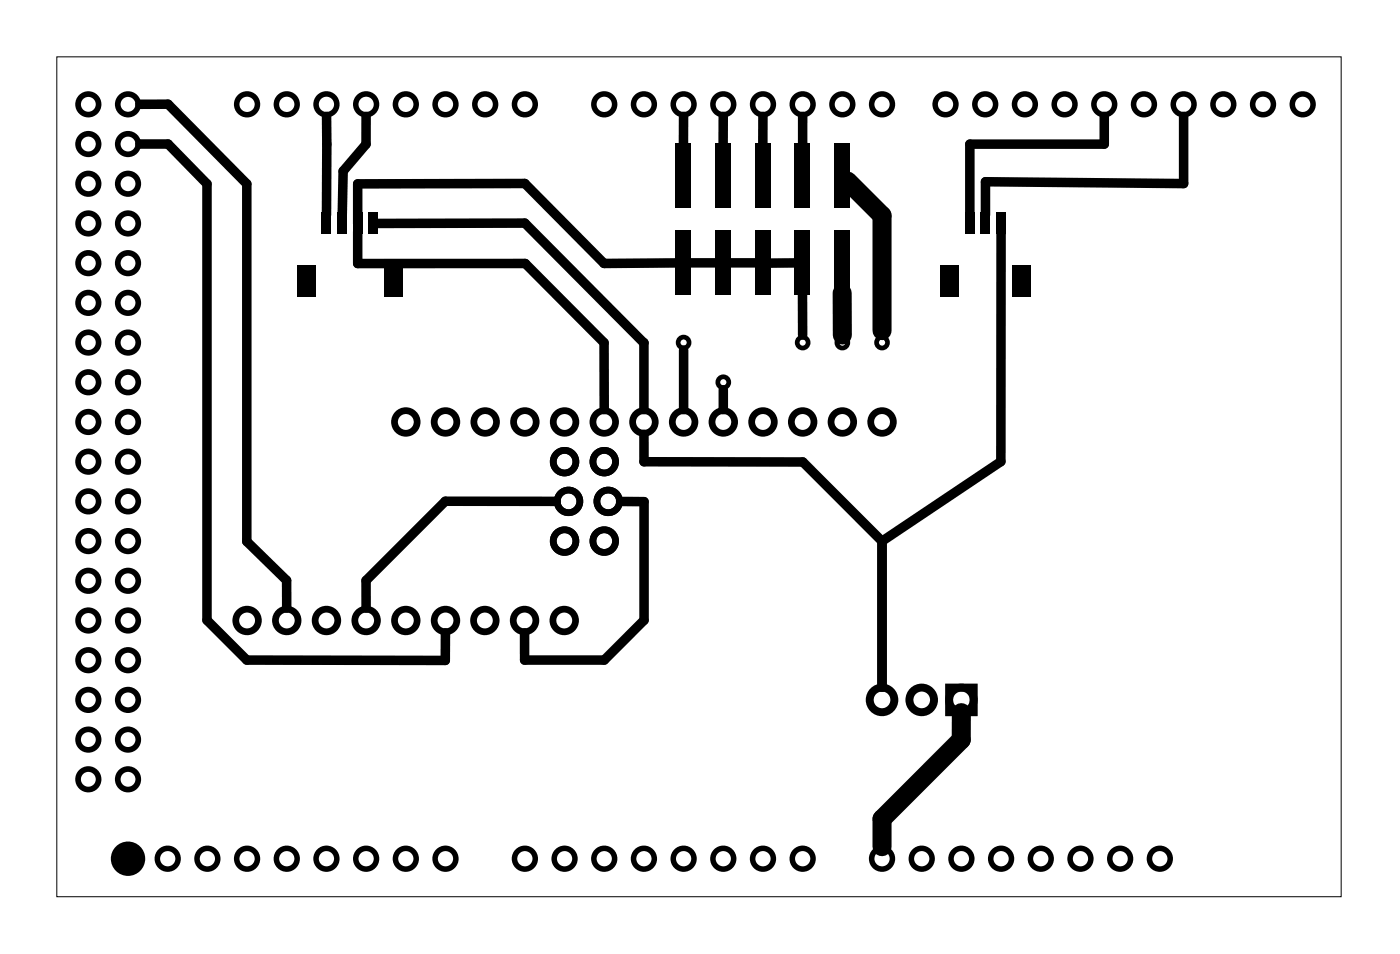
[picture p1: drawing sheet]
<svg xmlns="http://www.w3.org/2000/svg" width="90mm" height="61mm" viewBox="0 0 90 61" stroke-linecap="round" stroke-linejoin="round" font-family="sans-serif">
<path d="M3.6 3.6h82.2v53.8h-82.2z" fill="none" stroke="#000" stroke-width=".06"/>
<g fill="#000">
<path d="M19 17h1.2v2h-1.2zM20.6 13.6h.6v1.4h-.6zM21.6 13.6h.6v1.4h-.6zM22.6 13.6h.6v1.4h-.6zM23.6 13.6h.6v1.4h-.6zM24.6 17h1.2v2h-1.2zM43.2 9.2h1v4.1h-1zM43.2 14.7h1v4.2h-1zM45.8 9.2h1v4.1h-1zM45.8 14.7h1v4.2h-1zM48.3 9.2h1v4.1h-1zM48.3 14.7h1v4.2h-1z"/>
<path d="M50.9 9.2h1v4.1h-1zM50.9 14.7h1v4.2h-1zM53.4 9.2h1v4.1h-1zM53.4 14.7h1v4.2h-1zM60.2 17h1.2v2h-1.2zM61.8 13.6h.6v1.4h-.6zM62.8 13.6h.6v1.4h-.6zM63.8 13.6h.6v1.4h-.6zM64.8 17h1.2v2h-1.2z"/>
</g>
<g fill="none" stroke="#000" stroke-width=".43">
<circle cx="15.8" cy="39.7" r=".72"/>
<circle cx="18.4" cy="39.7" r=".72"/>
<circle cx="20.9" cy="39.7" r=".72"/>
<circle cx="23.4" cy="39.7" r=".72"/>
<circle cx="26" cy="27" r=".72"/>
<circle cx="26" cy="39.7" r=".72"/>
<circle cx="28.5" cy="27" r=".72"/>
<circle cx="28.5" cy="39.7" r=".72"/>
<circle cx="31" cy="39.7" r=".72"/>
<circle cx="31.1" cy="27" r=".72"/>
<circle cx="33.6" cy="39.7" r=".72"/>
<circle cx="33.6" cy="27" r=".72"/>
<circle cx="36.1" cy="39.7" r=".72"/>
<circle cx="36.1" cy="27" r=".72"/>
<circle cx="36.1" cy="29.5" r=".72"/>
<circle cx="36.1" cy="34.6" r=".72"/>
<circle cx="36.4" cy="32.1" r=".72"/>
<circle cx="38.7" cy="27" r=".72"/>
<circle cx="38.7" cy="29.5" r=".72"/>
<circle cx="38.7" cy="34.6" r=".72"/>
<circle cx="38.9" cy="32.1" r=".72"/>
<circle cx="41.2" cy="27" r=".72"/>
<circle cx="43.8" cy="27" r=".72"/>
<circle cx="46.3" cy="27" r=".72"/>
<circle cx="48.8" cy="27" r=".72"/>
<circle cx="51.4" cy="27" r=".72"/>
<circle cx="53.9" cy="27" r=".72"/>
<circle cx="56.5" cy="27" r=".72"/>
</g>
<g fill="none" stroke="#000" stroke-width=".35">
<circle cx="15.8" cy="6.7" r=".66"/>
<circle cx="18.4" cy="6.7" r=".66"/>
<circle cx="20.9" cy="6.7" r=".66"/>
<circle cx="23.4" cy="6.7" r=".66"/>
<circle cx="26" cy="6.7" r=".66"/>
<circle cx="28.5" cy="6.7" r=".66"/>
<circle cx="31.1" cy="6.7" r=".66"/>
<circle cx="33.6" cy="6.7" r=".66"/>
<circle cx="38.7" cy="6.7" r=".66"/>
<circle cx="41.2" cy="6.7" r=".66"/>
<circle cx="43.8" cy="6.7" r=".66"/>
<circle cx="46.3" cy="6.7" r=".66"/>
<circle cx="48.8" cy="6.7" r=".66"/>
<circle cx="51.4" cy="6.7" r=".66"/>
<circle cx="53.9" cy="6.7" r=".66"/>
<circle cx="56.5" cy="6.7" r=".66"/>
<circle cx="60.5" cy="6.7" r=".66"/>
<circle cx="63.1" cy="6.7" r=".66"/>
<circle cx="65.6" cy="6.7" r=".66"/>
<circle cx="68.1" cy="6.7" r=".66"/>
<circle cx="70.7" cy="6.7" r=".66"/>
<circle cx="73.2" cy="6.7" r=".66"/>
<circle cx="75.8" cy="6.7" r=".66"/>
<circle cx="78.3" cy="6.7" r=".66"/>
<circle cx="80.8" cy="6.7" r=".66"/>
<circle cx="83.4" cy="6.7" r=".66"/>
<circle cx="10.7" cy="54.9" r=".66"/>
<circle cx="13.3" cy="54.9" r=".66"/>
<circle cx="15.8" cy="54.9" r=".66"/>
<circle cx="18.4" cy="54.9" r=".66"/>
<circle cx="20.9" cy="54.9" r=".66"/>
<circle cx="23.4" cy="54.9" r=".66"/>
<circle cx="26" cy="54.9" r=".66"/>
<circle cx="28.5" cy="54.9" r=".66"/>
<circle cx="33.6" cy="54.9" r=".66"/>
<circle cx="36.1" cy="54.9" r=".66"/>
<circle cx="38.7" cy="54.9" r=".66"/>
<circle cx="41.2" cy="54.9" r=".66"/>
<circle cx="43.8" cy="54.9" r=".66"/>
<circle cx="46.3" cy="54.9" r=".66"/>
<circle cx="48.8" cy="54.9" r=".66"/>
<circle cx="51.4" cy="54.9" r=".66"/>
<circle cx="56.5" cy="54.9" r=".66"/>
<circle cx="59" cy="54.9" r=".66"/>
<circle cx="61.5" cy="54.9" r=".66"/>
<circle cx="64.1" cy="54.9" r=".66"/>
<circle cx="66.6" cy="54.9" r=".66"/>
<circle cx="69.2" cy="54.9" r=".66"/>
<circle cx="71.7" cy="54.9" r=".66"/>
<circle cx="74.2" cy="54.9" r=".66"/>
</g>
<g fill="none" stroke="#000" stroke-width=".36">
<circle cx="5.7" cy="11.8" r=".66"/>
<circle cx="5.7" cy="14.3" r=".66"/>
<circle cx="5.7" cy="6.7" r=".66"/>
<circle cx="5.7" cy="9.2" r=".66"/>
<circle cx="5.7" cy="19.4" r=".66"/>
<circle cx="5.7" cy="16.8" r=".66"/>
<circle cx="8.2" cy="14.3" r=".66"/>
<circle cx="8.2" cy="11.8" r=".66"/>
<circle cx="8.2" cy="6.7" r=".66"/>
<circle cx="8.2" cy="9.2" r=".66"/>
<circle cx="8.2" cy="19.4" r=".66"/>
<circle cx="8.2" cy="16.8" r=".66"/>
<circle cx="5.7" cy="39.7" r=".66"/>
<circle cx="5.7" cy="27" r=".66"/>
<circle cx="5.7" cy="29.5" r=".66"/>
<circle cx="5.7" cy="37.2" r=".66"/>
<circle cx="5.7" cy="32.1" r=".66"/>
<circle cx="5.7" cy="34.6" r=".66"/>
<circle cx="5.7" cy="21.9" r=".66"/>
<circle cx="5.7" cy="24.5" r=".66"/>
<circle cx="8.2" cy="37.2" r=".66"/>
<circle cx="8.2" cy="39.7" r=".66"/>
<circle cx="8.2" cy="32.1" r=".66"/>
<circle cx="8.2" cy="29.5" r=".66"/>
<circle cx="8.2" cy="27" r=".66"/>
<circle cx="8.2" cy="34.6" r=".66"/>
<circle cx="8.2" cy="24.5" r=".66"/>
<circle cx="8.2" cy="21.9" r=".66"/>
<circle cx="5.7" cy="49.9" r=".66"/>
<circle cx="5.7" cy="47.3" r=".66"/>
<circle cx="5.7" cy="42.2" r=".66"/>
<circle cx="5.7" cy="44.8" r=".66"/>
<circle cx="8.2" cy="49.9" r=".66"/>
<circle cx="8.2" cy="47.3" r=".66"/>
<circle cx="8.2" cy="44.8" r=".66"/>
<circle cx="8.2" cy="42.2" r=".66"/>
</g>
<g fill="none" stroke="#000" stroke-width=".3">
<circle cx="43.8" cy="21.9" r=".35"/>
<circle cx="46.3" cy="24.5" r=".35"/>
<circle cx="51.4" cy="21.9" r=".35"/>
<circle cx="53.9" cy="21.9" r=".35"/>
<circle cx="56.5" cy="21.9" r=".35"/>
</g>
<g fill="none" stroke="#000" stroke-width=".51">
<path d="M60.7 44h1.6v1.6h-1.6z"/>
<circle cx="56.5" cy="44.8" r=".79"/>
<circle cx="59" cy="44.8" r=".79"/>
<circle cx="61.5" cy="44.8" r=".79"/>
</g>
<circle cx="8.2" cy="54.9" r="1.1" fill="#000"/>
<g fill="none" stroke="#000" stroke-width=".61">
<path d="M9 9.2h1.8l2.4 2.6v27.9l2.6 2.5 12.7 .1v-1.8M9 6.7h1.8l5 5.1v22.8l2.5 2.5 .1 1.8M20.9 7.4v6.4M22.9 14.3v-2.5l10.7-.1 5.1 5.2 4.7-.1M22.9 14.8v2.1h10.7l5.1 5v4.3M23.4 7.4v1.8l-1.4 1.7-.1 2.9M24.1 14.3h9.5l7.6 7.6v4.3M43.8 7.4l-.1 1.9M44.1 16.8h1.8M46.3 7.4v1.9M46.6 16.8h1.9M48.8 16.8h2.2"/>
<path d="M48.8 7.4v1.9M51.4 18.7v2.7M51.4 7.4v1.9M64.1 14.8v14.7l-7.6 5.1M70.7 7.4v1.8h-8.6v4.6M75.8 7.4v4.3l-12.7-.1v2.2M35.6 32.1h-7.1l-5.1 5v1.8M39.7 32.1h1.5v7.6l-2.5 2.5h-5.1v-1.7M41.2 27.8v1.7l10.2 .1 5.1 5M43.8 22.4v3.8M46.3 24.9v1.3M56.5 34.6v9.4"/>
</g>
<path d="M53.9 18.7v2.7M54.3 11.6l2.2 2.2v7.4M61.5 45.6v1.7l-5 5.1v1.8" fill="none" stroke="#000" stroke-width="1.2"/>
</svg>
